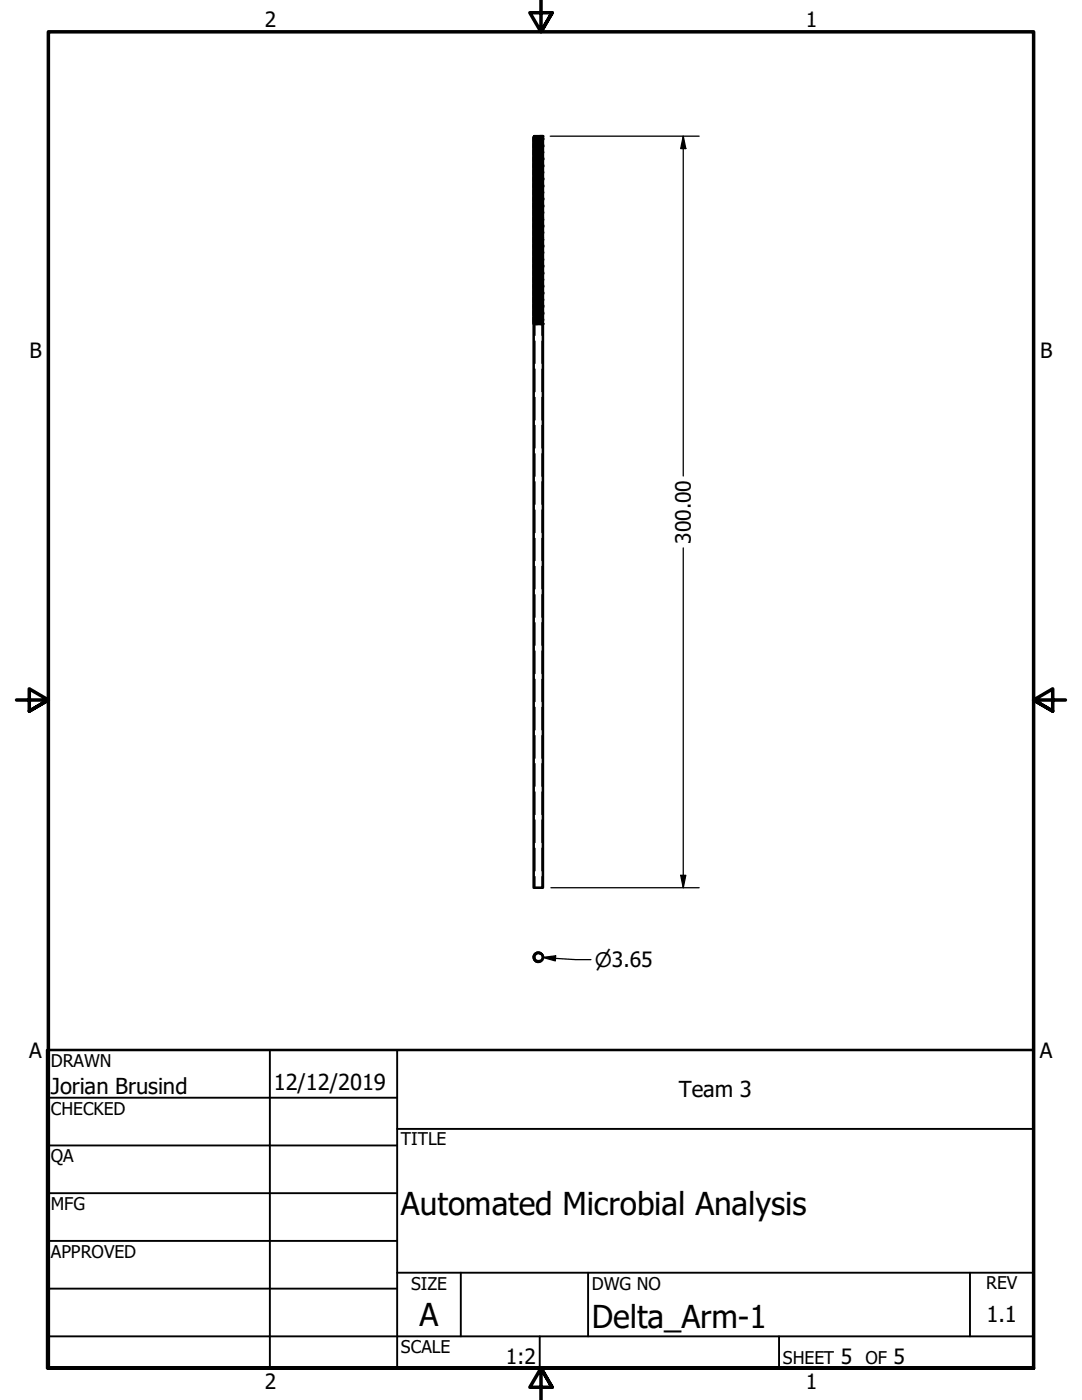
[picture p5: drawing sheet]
<svg xmlns="http://www.w3.org/2000/svg" width="216mm" height="279mm" viewBox="0 0 216 279" stroke-linecap="round" stroke-linejoin="round" font-family="sans-serif">
<defs><g id="words">
<g font-size="6.3">
<text x="80" y="242.5">Automated Microbial Analysis</text>
<text x="83.7" y="264.5">A</text>
<text x="118.1" y="265">Delta_Arm-1</text>
</g>
<g font-size="4.4">
<text x="10.2" y="218.2">Jorian Brusind</text>
<text x="54.6" y="217.6">12/12/2019</text>
<text x="135.4" y="219">Team 3</text>
<text x="196.8" y="263.8">1.1</text>
</g>
<g font-size="4.2">
<text x="52.8" y="5.3">2</text>
<text x="160.8" y="5.3">1</text>
<text x="5.9" y="71.4">B</text>
<text x="207.6" y="71.4">B</text>
<text x="137.9" y="108.5" transform="rotate(-90 137.9 108.5)">300.00</text>
<text x="5.8" y="211.1">A</text>
<text x="207.5" y="211.1">A</text>
<text x="100.9" y="272.3">1:2</text>
<text x="167.8" y="272.2">5</text>
<text x="178.3" y="272.2">5</text>
<text x="52.8" y="277.1">2</text>
<text x="160.8" y="277.1">1</text>
</g>
<text font-size="4" x="118.7" y="193">⌀3.65</text>
<g font-size="3.5">
<text x="10.2" y="212.9">DRAWN</text>
<text x="10.2" y="222.4">CHECKED</text>
<text x="10.2" y="232">QA</text>
<text x="80" y="228.6">TITLE</text>
<text x="10.2" y="241.5">MFG</text>
<text x="10.2" y="251">APPROVED</text>
<text x="82" y="257.4">SIZE</text>
<text x="118.1" y="257.4">DWG NO</text>
<text x="196.8" y="257.3">REV</text>
<text x="80" y="270.1">SCALE</text>
<text x="156.2" y="272.2">SHEET</text>
<text x="172.7" y="272.2">OF</text>
</g>
</g></defs>
<!-- layer: Hidden Narrow (ANSI) -->
<g fill="none" stroke="#000" stroke-width=".25">
<path d="M106.7 64.6v2.3M106.7 68.1v4.4M106.7 73.7v4.5M106.7 79.3v4.5M108.1 64.6v2.3M108.1 68.1v4.4M108.1 73.7v4.5M108.1 79.3v4.5M106.7 84.9v4.5M106.7 90.6v4.5M106.7 96.1v4.5M108.1 84.9v4.5"/>
<path d="M108.1 90.6v4.5M108.1 96.1v4.5M106.7 101.8v4.5M106.7 107.4v4.5M106.7 113v4.5M106.7 118.7v4.5M108.1 101.8v4.5M108.1 107.4v4.5M108.1 113v4.5M108.1 118.7v4.5M106.7 124.3v4.5M106.7 129.9v4.5"/>
<path d="M106.7 135.6v4.4M108.1 124.3v4.5M108.1 129.9v4.5M108.1 135.6v4.4M106.7 141.2v4.5M106.7 146.8v4.5M106.7 152.4v4.5M106.7 158.1v4.5M108.1 141.2v4.5M108.1 146.8v4.5M108.1 152.4v4.5M108.1 158.1v4.5"/>
<path d="M106.7 163.6v4.5M106.7 169.3v4.5M106.7 174.9v2.3M108.1 163.6v4.5M108.1 169.3v4.5M108.1 174.9v2.3M107.8 190.4a.69 .69 0 0 0-1.1 .6 .69 .69 0 0 0 1.1 .6"/>
</g>
<!-- layer: Visible (ANSI) -->
<g fill="none" stroke="#000" stroke-width=".51">
<path d="M106.5 39.8l.1 .1M106.5 39.6l.1 .1M106.5 39.4l.1 .1M106.5 39.2l.1 .1M106.5 39l.1 .1M106.5 38.8l.1 .1M106.5 38.6l.1 .1M106.5 38.4l.1 .1M106.5 38.2l.1 .1M106.5 38l.1 .1M106.5 37.8l.1 .1M106.5 37.6l.1 .1"/>
<path d="M106.5 37.4l.1 .1M106.5 37.2l.1 .1M106.5 37l.1 .1M106.5 36.8l.1 .1M106.5 36.6l.1 .1M106.5 36.2l.1 .1M106.5 36l.1 .1M106.5 35.8l.1 .1M106.5 35.6l.1 .1M106.5 35.4l.1 .1M106.5 35.2l.1 .1M106.5 35l.1 .1"/>
<path d="M106.5 34.8l.1 .1M106.5 34.6l.1 .1M106.5 34.4l.1 .1M106.5 34.2l.1 .1M106.5 34l.1 .1M106.5 33.8l.1 .1M106.5 33.6l.1 .1M106.5 33.4l.1 .1M106.5 33.2l.1 .1M106.5 33l.1 .1M106.5 32.8l.1 .1M106.5 32.6l.1 .1"/>
<path d="M106.5 32.2l.1 .1M106.5 32l.1 .1M106.5 31.8l.1 .1M106.5 31.6l.1 .1M106.5 31.4l.1 .1M106.5 31.2l.1 .1M106.5 31l.1 .1M106.5 30.8l.1 .1M106.5 30.6l.1 .1M106.5 30.4l.1 .1M106.5 30.2l.1 .1M106.5 30l.1 .1"/>
<path d="M106.5 29.8l.1 .1M106.5 29.6l.1 .1M106.5 29.4l.1 .1M106.5 29.2l.1 .1M106.5 29l.1 .1M106.5 28.8l.1 .1M106.5 28.6l.1 .1M106.5 28.2l.1 .1M106.5 28l.1 .1M106.5 27.8l.1 .1M106.5 27.6l.1 .1M106.5 27.4l.1 .1"/>
<path d="M106.6 27.2v.1M106.6 27.3v.1M106.6 27.5v.1M106.6 27.7h.1M106.6 27.9h.1M106.6 28.1h.1M106.6 28.7v.1M106.6 28.9v.1M106.6 29.1h.1M106.6 29.3h.1M106.6 29.5h.1M106.6 29.9v.1"/>
<path d="M106.6 30.1v.1M106.6 30.3v.1M106.6 30.5h.1M106.6 30.7h.1M106.6 30.9h.1M106.6 31.3v.1M106.6 31.5v.1M106.6 31.7v.1M106.6 31.9h.1M106.6 32.1h.1M106.6 32.7v.1M106.6 32.9v.1"/>
<path d="M106.6 33.1h.1M106.6 33.3h.1M106.6 33.5h.1M106.6 34.1v.1M106.6 34.3v.1M106.6 34.5h.1M106.6 34.7h.1M106.6 34.9h.1M106.6 35.3v.1M106.6 35.5v.1M106.6 35.7v.1M106.6 35.9h.1"/>
<path d="M106.6 36.1h.1M106.6 36.7v.1M106.6 36.9v.1M106.6 37.1h.1M106.6 37.3h.1M106.6 37.5h.1M106.6 38.1v.1M106.6 38.3v.1M106.6 38.5h.1M106.6 38.7h.1M106.6 38.9h.1M106.6 39.3v.1"/>
<path d="M106.6 39.5v.1M106.6 39.7v.1M106.6 39.9h.1M106.6 39.8h-.1M106.6 39.4h-.1M106.6 38.9l-.1 .1M106.6 38.4h-.1M106.6 37.5l-.1 .1M106.6 37h-.1M106.6 36.1l-.1 .1M106.6 34.7l-.1 .1M106.6 33.3l-.1 .1"/>
<path d="M106.6 31.9l-.1 .1M106.6 31.6h-.1M106.6 30.5l-.1 .1M106.6 30.2h-.1M106.6 29.1l-.1 .1M106.6 28.8h-.1M106.6 39.9l-.1 .1M106.6 39.6h-.1M106.6 39.1l-.1 .1M106.6 38.7l-.1 .1M106.6 38.5l-.1 .1M106.6 38.2h-.1"/>
<path d="M106.6 37.9l-.1 .1M106.6 37.7l-.1 .1M106.6 37.3l-.1 .1M106.6 37.1l-.1 .1M106.6 36.8h-.1M106.6 36.5l-.1 .1M106.6 36.3l-.1 .1M106.6 35.9l-.1 .1M106.6 35.8h-.1M106.6 35.6h-.1M106.6 35.4h-.1M106.6 35.1l-.1 .1"/>
<path d="M106.6 34.9l-.1 .1M106.6 34.5l-.1 .1M106.6 34.4h-.1M106.6 34.2h-.1M106.6 33.9l-.1 .1M106.6 33.7l-.1 .1M106.6 33.5l-.1 .1M106.6 33.1l-.1 .1M106.6 33h-.1M106.6 32.8h-.1M106.6 32.5l-.1 .1M106.6 32.3l-.1 .1"/>
<path d="M106.6 32.1l-.1 .1M106.6 31.8h-.1M106.6 31.4h-.1M106.6 31.1l-.1 .1M106.6 30.9l-.1 .1M106.6 30.7l-.1 .1M106.6 30.4h-.1M106.6 29.9l-.1 .1M106.6 29.7l-.1 .1M106.6 29.5l-.1 .1M106.6 29.3l-.1 .1M106.6 29h-.1"/>
<path d="M106.6 28.5l-.1 .1M106.6 28.3l-.1 .1M106.6 28.1l-.1 .1M106.6 27.9l-.1 .1M106.6 27.7l-.1 .1M106.6 27.6h-.1M106.6 27.4h-.1M108.2 27.2h-1.6M108.2 30.4l-1.6 .1M108.2 30.2l-1.6 .2M108.2 30l-1.6 .2M108.2 29.8l-1.6 .1"/>
<path d="M108.2 29.7h-1.6M108.2 29.5h-1.6M108.2 29.2l-1.6 .1M108.2 29l-1.6 .1M108.2 28.8l-1.6 .2M108.2 28.6l-1.6 .2M108.2 28.4l-1.6 .1M108.2 28.3h-1.6M108.2 28.1h-1.6M108.2 27.8l-1.6 .1M108.2 27.6l-1.6 .1M108.2 27.4l-1.6 .2"/>
<path d="M108.2 27.2l-1.6 .2M108.2 33.2l-1.6 .1M108.2 33l-1.6 .1M108.2 32.8l-1.6 .1M108.2 32.6l-1.6 .1M108.2 32.4l-1.6 .1M108.2 32.2l-1.6 .1M108.2 32l-1.6 .1M108.2 31.8l-1.6 .1M108.2 31.6l-1.6 .1M108.2 31.4l-1.6 .1M108.2 31.2l-1.6 .1"/>
<path d="M108.2 31l-1.6 .1M108.2 30.8l-1.6 .1M108.2 30.6l-1.6 .1M108.2 30.2l-1.6 .1M108.2 30l-1.6 .1M108.2 29.6l-1.6 .1M108.2 29.4l-1.6 .1M108.2 28.8l-1.6 .1M108.2 28.6l-1.6 .1M108.2 28.2l-1.6 .1M108.2 28l-1.6 .1M108.2 27.4l-1.6 .1"/>
<path d="M108.2 27.2l-1.6 .1M108.2 34l-1.6 .1M108.2 33.8l-1.6 .1M108.2 33.6l-1.6 .1M108.2 33.4l-1.6 .1M108.2 39.8l-1.6 .1M108.2 39.6l-1.6 .1M108.2 39.4l-1.6 .1M108.2 39.2l-1.6 .1M108.2 39l-1.6 .1M108.2 38.8l-1.6 .1M108.2 38.6l-1.6 .1"/>
<path d="M108.2 38.4l-1.6 .1M108.2 38.2l-1.6 .1M108.2 38l-1.6 .1M108.2 37.8l-1.6 .1M108.2 37.6l-1.6 .1M108.2 37.4l-1.6 .1M108.2 37.2l-1.6 .1M108.2 37l-1.6 .1M108.2 36.8l-1.6 .1M108.2 36.6l-1.6 .1M108.2 36.4l-1.6 .1M108.2 36.2l-1.6 .1"/>
<path d="M108.2 36l-1.6 .1M108.2 35.8l-1.6 .1M108.2 35.6l-1.6 .1M108.2 35.4l-1.6 .1M108.2 35.2l-1.6 .1M108.2 35l-1.6 .1M108.2 34.8l-1.6 .1M108.2 34.6l-1.6 .1M108.2 34.4l-1.6 .1M108.2 34.2l-1.6 .1M108.2 39.6l-1.6 .2M108.2 39.4l-1.6 .2"/>
<path d="M108.2 39.2l-1.6 .2M108.2 39.1h-1.6M108.2 38.9h-1.6M108.2 38.7h-1.6M108.2 38.2l-1.6 .2M108.2 38l-1.6 .2M108.2 37.7h-1.6M108.2 37.5h-1.6M108.2 36.8l-1.6 .2M108.2 36.6l-1.6 .2M108.2 36.3h-1.6M108.2 36.1h-1.6"/>
<path d="M108.2 35.6l-1.6 .2M108.2 35.4l-1.6 .2M108.2 35.2l-1.6 .2M108.2 35.1h-1.6M108.2 34.9h-1.6M108.2 34.7h-1.6M108.2 34.2l-1.6 .2M108.2 34l-1.6 .2M108.2 33.7h-1.6M108.2 33.5h-1.6M108.2 32.8l-1.6 .2M108.2 32.6l-1.6 .2"/>
<path d="M108.2 32.3h-1.6M108.2 32.1h-1.6M108.2 31.6l-1.6 .2M108.2 31.4l-1.6 .2M108.2 31.2l-1.6 .2M108.2 31.1h-1.6M108.2 30.9h-1.6M108.2 30.7h-1.6M108.2 37l.1 .1-1.8 .1M108.2 33l.1 .1-1.8 .1M108.2 31.6l.1 .1-1.8 .1M108.2 27.6l.1 .1-1.8 .1"/>
<path d="M108.2 27.2h.1M108.2 27.4h.1M108.2 28v.1M108.2 28.2v.1M108.2 28.4h.1M108.2 28.6h.1M108.2 28.8h.1M108.2 29.4v.1M108.2 29.6v.1M108.2 29.8h.1M108.2 30h.1M108.2 30.2h.1"/>
<path d="M108.2 30.6v.1M108.2 30.8v.1M108.2 31v.1M108.2 31.2h.1M108.2 31.4h.1M108.2 32v.1M108.2 32.2v.1M108.2 32.4h.1M108.2 32.6h.1M108.2 32.8h.1M108.2 33.4v.1M108.2 33.6v.1"/>
<path d="M108.2 33.8h.1M108.2 34h.1M108.2 34.2h.1M108.2 34.6v.1M108.2 34.8v.1M108.2 35v.1M108.2 35.2h.1M108.2 35.4h.1M108.2 36v.1M108.2 36.2v.1M108.2 36.4h.1M108.2 36.6h.1"/>
<path d="M108.2 36.8h.1M108.2 37.4v.1M108.2 37.6v.1M108.2 37.8h.1M108.2 38h.1M108.2 38.2h.1M108.2 38.6v.1M108.2 38.8v.1M108.2 39v.1M108.2 39.2h.1M108.2 39.4h.1M108.2 39.6l.1 .1"/>
<path d="M108.2 39.2l.1 .1M108.2 38.7h.1M108.2 38.2l.1 .1M108.2 37.8l.1 .1M108.2 37.5h.1M108.2 36.8l.1 .1M108.2 36.4l.1 .1M108.2 36.1h.1M108.2 35.6l.1 .1M108.2 35.1h.1M108.2 34.7h.1M108.2 34.2l.1 .1"/>
<path d="M108.2 33.7h.1M108.2 32.8l.1 .1M108.2 32.3h.1M108.2 31.4l.1 .1M108.2 30.9h.1M108.2 30l.1 .1M108.2 29.7h.1M108.2 28.6l.1 .1M108.2 28.3h.1M108.2 30.4l.1 .1M108.2 30.2l.1 .1M108.2 29.8l.1 .1"/>
<path d="M108.2 29.5h.1M108.2 29.2l.1 .1M108.2 29l.1 .1M108.2 28.8l.1 .1M108.2 28.4l.1 .1M108.2 28.1h.1M108.2 27.8l.1 .1M108.2 27.4l.1 .1M108.2 27.2l.1 .1M108.2 36.6l.1 .1M108.2 36.3h.1M108.2 35.8l.1 .1"/>
<path d="M108.2 35.4l.1 .1M108.2 35.2l.1 .1M108.2 34.9h.1M108.2 34.4l.1 .1M108.2 34l.1 .1M108.2 33.8l.1 .1M108.2 33.5h.1M108.2 33.2l.1 .1M108.2 32.6l.1 .1M108.2 32.4l.1 .1M108.2 32.1h.1M108.2 31.8l.1 .1"/>
<path d="M108.2 31.2l.1 .1M108.2 31.1h.1M108.2 30.7h.1M108.2 37.2l.1 .1M108.2 39.8l.1 .1M108.2 39.4l.1 .1M108.2 39.1h.1M108.2 38.9h.1M108.2 38.4l.1 .1M108.2 38l.1 .1M108.2 37.7h.1M108.3 39.9l-1.8 .1"/>
<path d="M108.3 39.7l-1.8 .1M108.3 39.5l-1.8 .1M108.3 39.3l-1.8 .1M108.3 39.1l-1.8 .1M108.3 38.9l-1.8 .1M108.3 38.7l-1.8 .1M108.3 38.5l-1.8 .1M108.3 38.3l-1.8 .1M108.3 38.1l-1.8 .1M108.3 37.9l-1.8 .1M108.3 37.7l-1.8 .1M108.3 37.5l-1.8 .1"/>
<path d="M108.3 37.3l-1.8 .1M108.3 36.9l-1.8 .1M108.3 36.7l-1.8 .1M108.3 36.5l-1.8 .1M108.3 36.3l-1.8 .1 .1 .1M108.3 36.1l-1.8 .1M108.3 35.9l-1.8 .1M108.3 35.7l-1.8 .1M108.3 35.5l-1.8 .1M108.3 35.3l-1.8 .1M108.3 35.1l-1.8 .1M108.3 34.9l-1.8 .1"/>
<path d="M108.3 34.7l-1.8 .1M108.3 34.5l-1.8 .1M108.3 34.3l-1.8 .1M108.3 34.1l-1.8 .1M108.3 33.9l-1.8 .1M108.3 33.7l-1.8 .1M108.3 33.5l-1.8 .1M108.3 33.3l-1.8 .1M108.3 32.9l-1.8 .1M108.3 32.7l-1.8 .1M108.3 32.5l-1.8 .1M108.3 32.3l-1.8 .1 .1 .1"/>
<path d="M108.3 32.1l-1.8 .1M108.3 31.9l-1.8 .1M108.3 31.5l-1.8 .1M108.3 31.3l-1.8 .1M108.3 31.1l-1.8 .1M108.3 30.9l-1.8 .1M108.3 30.7l-1.8 .1M108.3 30.5l-1.8 .1M108.3 30.3l-1.8 .1M108.3 30.1l-1.8 .1M108.3 29.9l-1.8 .1M108.3 29.7l-1.8 .1"/>
<path d="M108.3 29.5l-1.8 .1M108.3 29.3l-1.8 .1M108.3 29.1l-1.8 .1M108.3 28.9l-1.8 .1M108.3 28.7l-1.8 .1M108.3 28.5l-1.8 .1M108.3 28.3l-1.8 .1 .1 .1M108.3 28.1l-1.8 .1M108.3 27.9l-1.8 .1M108.3 27.5l-1.8 .1M108.3 27.3l-1.8 .1M108.3 39.9l-.1 .1"/>
<path d="M108.3 39.7l-.1 .1M108.3 39.5l-.1 .1M108.3 39.3l-.1 .1M108.3 39.1l-.1 .1M108.3 38.9l-.1 .1M108.3 38.7l-.1 .1M108.3 38.5l-.1 .1M108.3 38.3l-.1 .1M108.3 38.1l-.1 .1M108.3 37.9l-.1 .1M108.3 37.7l-.1 .1M108.3 37.5l-.1 .1"/>
<path d="M108.3 37.3l-.1 .1M108.3 37.1l-.1 .1M108.3 36.9l-.1 .1M108.3 36.7l-.1 .1M108.3 36.5l-.1 .1M108.3 36.3l-.1 .1M108.3 36.1l-.1 .1M108.3 35.9l-.1 .1M108.3 35.7l-.1 .1M108.3 35.5l-.1 .1M108.3 35.3l-.1 .1M108.3 35.1l-.1 .1"/>
<path d="M108.3 34.9l-.1 .1M108.3 34.7l-.1 .1M108.3 34.5l-.1 .1M108.3 34.3l-.1 .1M108.3 34.1l-.1 .1M108.3 33.9l-.1 .1M108.3 33.7l-.1 .1M108.3 33.5l-.1 .1M108.3 33.3l-.1 .1M108.3 33.1l-.1 .1M108.3 32.9l-.1 .1M108.3 32.7l-.1 .1"/>
<path d="M108.3 32.5l-.1 .1M108.3 32.3l-.1 .1M108.3 32.1l-.1 .1M108.3 31.9l-.1 .1M108.3 31.8h-.1M108.3 31.5l-.1 .1M108.3 31.3l-.1 .1M108.3 31.1l-.1 .1M108.3 30.9l-.1 .1M108.3 30.7l-.1 .1M108.3 30.5l-.1 .1M108.3 30.3l-.1 .1"/>
<path d="M108.3 30.1l-.1 .1M108.3 29.9l-.1 .1M108.3 29.7l-.1 .1M108.3 29.5l-.1 .1M108.3 29.3l-.1 .1M108.3 29.1l-.1 .1M108.3 28.9l-.1 .1M108.3 28.7l-.1 .1M108.3 28.5l-.1 .1M108.3 28.3l-.1 .1M108.3 28.1l-.1 .1M108.3 27.9l-.1 .1"/>
<path d="M108.3 27.7l-.1 .1M108.3 27.5l-.1 .1M108.3 27.3l-.1 .1M106.5 59.8l.1 .1M106.5 59.6l.1 .1M106.5 59.4l.1 .1M106.5 59.2l.1 .1M106.5 59l.1 .1M106.5 58.8l.1 .1M106.5 58.6l.1 .1M106.5 58.4l.1 .1M106.5 58.2l.1 .1"/>
<path d="M106.5 58l.1 .1M106.5 57.6l.1 .1M106.5 57.4l.1 .1M106.5 57.2l.1 .1M106.5 57l.1 .1M106.5 56.8l.1 .1M106.5 56.6l.1 .1M106.5 56.4l.1 .1M106.5 56.2l.1 .1M106.5 56l.1 .1M106.5 55.8l.1 .1M106.5 55.6l.1 .1"/>
<path d="M106.5 55.4l.1 .1M106.5 55.2l.1 .1M106.5 55l.1 .1M106.5 54.8l.1 .1M106.5 54.6l.1 .1M106.5 54.4l.1 .1M106.5 54.2l.1 .1M106.5 54l.1 .1M106.5 53.6l.1 .1M106.5 53.4l.1 .1M106.5 53.2l.1 .1M106.5 53l.1 .1"/>
<path d="M106.5 52.8l.1 .1M106.5 52.6l.1 .1M106.5 52.4l.1 .1M106.5 52.2l.1 .1M106.5 52l.1 .1M106.5 51.8l.1 .1M106.5 51.6l.1 .1M106.5 51.4l.1 .1M106.5 51.2l.1 .1M106.5 51l.1 .1M106.5 50.8l.1 .1M106.5 50.6l.1 .1"/>
<path d="M106.5 50.4l.1 .1M106.5 50.2l.1 .1M106.5 50l.1 .1M106.5 49.6l.1 .1M106.5 49.4l.1 .1M106.5 49.2l.1 .1M106.5 49l.1 .1M106.5 48.8l.1 .1M106.5 48.6l.1 .1M106.5 48.4l.1 .1M106.5 48.2l.1 .1M106.5 48l.1 .1"/>
<path d="M106.5 47.8l.1 .1M106.5 47.6l.1 .1M106.5 47.4l.1 .1M106.5 47.2l.1 .1M106.5 47l.1 .1M106.5 46.8l.1 .1M106.5 46.6l.1 .1M106.5 46.4l.1 .1M106.5 46.2l.1 .1M106.5 46l.1 .1M106.5 45.6l.1 .1M106.5 45.4l.1 .1"/>
<path d="M106.5 45.2l.1 .1M106.5 45l.1 .1M106.5 44.8l.1 .1M106.5 44.6l.1 .1M106.5 44.2l.1 .1M106.5 44l.1 .1M106.5 43.8l.1 .1M106.5 43.6l.1 .1M106.5 43.4l.1 .1M106.5 43.2l.1 .1M106.5 43l.1 .1M106.5 42.8l.1 .1"/>
<path d="M106.5 42.6l.1 .1M106.5 42.4l.1 .1M106.5 42.2l.1 .1M106.5 42l.1 .1M106.5 41.8l.1 .1M106.5 41.6l.1 .1M106.5 41.4l.1 .1M106.5 41.2l.1 .1M106.5 41l.1 .1M106.5 40.8l.1 .1M106.5 40.6l.1 .1M106.5 40.2l.1 .1"/>
<path d="M106.5 40l.1 .1M106.6 40.1h.1M106.6 40.7v.1M106.6 40.9v.1M106.6 41.1h.1M106.6 41.3h.1M106.6 41.5h.1M106.6 42.1v.1M106.6 42.3v.1M106.6 42.5h.1M106.6 42.7h.1M106.6 42.9h.1"/>
<path d="M106.6 43.3v.1M106.6 43.5v.1M106.6 43.7v.1M106.6 43.9h.1M106.6 44.1h.1M106.6 44.7v.1M106.6 44.9v.1M106.6 45.1h.1M106.6 45.3h.1M106.6 45.5h.1M106.6 46.1v.1M106.6 46.3v.1"/>
<path d="M106.6 46.5h.1M106.6 46.7h.1M106.6 46.9h.1M106.6 47.3v.1M106.6 47.5v.1M106.6 47.7v.1M106.6 47.9h.1M106.6 48.1h.1M106.6 48.7v.1M106.6 48.9v.1M106.6 49.1h.1M106.6 49.3h.1"/>
<path d="M106.6 49.5h.1M106.6 50.1v.1M106.6 50.3v.1M106.6 50.5h.1M106.6 50.7h.1M106.6 50.9h.1M106.6 51.3v.1M106.6 51.5v.1M106.6 51.7v.1M106.6 51.9h.1M106.6 52.1h.1M106.6 52.7v.1"/>
<path d="M106.6 52.9v.1M106.6 53.1h.1M106.6 53.3h.1M106.6 53.5h.1M106.6 54.1v.1M106.6 54.3v.1M106.6 54.5h.1M106.6 54.7h.1M106.6 54.9h.1M106.6 55.3v.1M106.6 55.5v.1M106.6 55.7v.1"/>
<path d="M106.6 55.9h.1M106.6 56.1h.1M106.6 56.3h.1M106.6 56.7v.1M106.6 56.9v.1M106.6 57.1v.1M106.6 57.3h.1M106.6 57.5h.1M106.6 58.1v.1M106.6 58.3v.1M106.6 58.5h.1M106.6 58.7h.1"/>
<path d="M106.6 58.9h.1M106.6 59.5v.1M106.6 59.7v.1M106.6 59.9h.1M106.6 58.7l-.1 .1M106.6 58.4h-.1M106.6 57.3l-.1 .1M106.6 57h-.1M106.6 55.9l-.1 .1M106.6 55.6h-.1M106.6 54.5l-.1 .1M106.6 54.2h-.1"/>
<path d="M106.6 53.1l-.1 .1M106.6 52.8h-.1M106.6 52.3l-.1 .1M106.6 51.8h-.1M106.6 50.9l-.1 .1M106.6 50.4h-.1M106.6 49.5l-.1 .1M106.6 48.1l-.1 .1M106.6 46.7l-.1 .1M106.6 45.3l-.1 .1M106.6 45h-.1M106.6 43.9l-.1 .1"/>
<path d="M106.6 43.6h-.1M106.6 42.5l-.1 .1M106.6 42.2h-.1M106.6 41.1l-.1 .1M106.6 40.8h-.1M106.6 59.9l-.1 .1M106.6 59.8h-.1M106.6 59.6h-.1M106.6 59.3l-.1 .1M106.6 59.1l-.1 .1M106.6 58.9l-.1 .1M106.6 58.5l-.1 .1"/>
<path d="M106.6 58.2h-.1M106.6 57.9l-.1 .1M106.6 57.7l-.1 .1M106.6 57.5l-.1 .1M106.6 57.2h-.1M106.6 56.8h-.1M106.6 56.5l-.1 .1M106.6 56.3l-.1 .1M106.6 56.1l-.1 .1M106.6 55.8h-.1M106.6 55.3l-.1 .1M106.6 55.1l-.1 .1"/>
<path d="M106.6 54.9l-.1 .1M106.6 54.7l-.1 .1M106.6 54.4h-.1M106.6 53.9l-.1 .1M106.6 53.7l-.1 .1M106.6 53.5l-.1 .1M106.6 53.3l-.1 .1M106.6 53h-.1M106.6 52.5l-.1 .1M106.6 52.1l-.1 .1M106.6 51.9l-.1 .1M106.6 51.6h-.1"/>
<path d="M106.6 51.3l-.1 .1M106.6 51.1l-.1 .1M106.6 50.7l-.1 .1M106.6 50.5l-.1 .1M106.6 50.2h-.1M106.6 49.9l-.1 .1M106.6 49.7l-.1 .1M106.6 49.3l-.1 .1M106.6 49.1l-.1 .1M106.6 49h-.1M106.6 48.8h-.1M106.6 48.5l-.1 .1"/>
<path d="M106.6 48.3l-.1 .1M106.6 47.9l-.1 .1M106.6 47.8h-.1M106.6 47.6h-.1M106.6 47.4h-.1M106.6 47.1l-.1 .1M106.6 46.9l-.1 .1M106.6 46.5l-.1 .1M106.6 46.4h-.1M106.6 46.2h-.1M106.6 45.9l-.1 .1M106.6 45.7l-.1 .1"/>
<path d="M106.6 45.5l-.1 .1M106.6 45.1l-.1 .1M106.6 44.8h-.1M106.6 44.5l-.1 .1M106.6 44.3l-.1 .1M106.6 44.1l-.1 .1M106.6 43.8h-.1M106.6 43.4h-.1M106.6 43.1l-.1 .1M106.6 42.9l-.1 .1M106.6 42.7l-.1 .1M106.6 42.4h-.1"/>
<path d="M106.6 41.9l-.1 .1M106.6 41.7l-.1 .1M106.6 41.5l-.1 .1M106.6 41.3l-.1 .1M106.6 41h-.1M106.6 40.5l-.1 .1M106.6 40.3l-.1 .1M106.6 40.1l-.1 .1M108.2 40.2l-1.6 .1M108.2 40l-1.6 .1M108.2 41l-1.6 .1M108.2 40.8l-1.6 .1"/>
<path d="M108.2 40.6l-1.6 .1M108.2 40.4l-1.6 .1M108.2 47.2l-1.6 .1M108.2 47l-1.6 .1M108.2 46.8l-1.6 .1M108.2 46.6l-1.6 .1M108.2 46.4l-1.6 .1M108.2 46.2l-1.6 .1M108.2 46l-1.6 .1M108.2 45.8l-1.6 .1M108.2 45.6l-1.6 .1M108.2 45.4l-1.6 .1"/>
<path d="M108.2 45.2l-1.6 .1M108.2 45l-1.6 .1M108.2 44.8l-1.6 .1M108.2 44.6l-1.6 .1M108.2 44.4l-1.6 .1M108.2 44.2l-1.6 .1M108.2 44l-1.6 .1M108.2 43.8l-1.6 .1M108.2 43.6l-1.6 .1M108.2 43.4l-1.6 .1M108.2 43.2l-1.6 .1M108.2 43l-1.6 .1"/>
<path d="M108.2 42.8l-1.6 .1M108.2 42.6l-1.6 .1M108.2 42.4l-1.6 .1M108.2 42.2l-1.6 .1M108.2 42l-1.6 .1M108.2 41.8l-1.6 .1M108.2 41.6l-1.6 .1M108.2 41.4l-1.6 .1M108.2 41.2l-1.6 .1M108.2 48l-1.6 .1M108.2 47.8l-1.6 .1M108.2 47.6l-1.6 .1"/>
<path d="M108.2 47.4l-1.6 .1M108.2 54.2l-1.6 .1M108.2 54l-1.6 .1M108.2 53.8l-1.6 .1M108.2 53.6l-1.6 .1M108.2 53.4l-1.6 .1M108.2 53.2l-1.6 .1M108.2 53l-1.6 .1M108.2 52.8l-1.6 .1M108.2 52.6l-1.6 .1M108.2 52.4l-1.6 .1M108.2 52.2l-1.6 .1"/>
<path d="M108.2 52l-1.6 .1M108.2 51.8l-1.6 .1M108.2 51.6l-1.6 .1M108.2 51.4l-1.6 .1M108.2 51.2l-1.6 .1M108.2 51l-1.6 .1M108.2 50.8l-1.6 .1M108.2 50.6l-1.6 .1M108.2 50.4l-1.6 .1M108.2 50.2l-1.6 .1M108.2 50l-1.6 .1M108.2 49.8l-1.6 .1"/>
<path d="M108.2 49.6l-1.6 .1M108.2 49.4l-1.6 .1M108.2 49.2l-1.6 .1M108.2 49l-1.6 .1M108.2 48.8l-1.6 .1M108.2 48.6l-1.6 .1M108.2 48.4l-1.6 .1M108.2 48.2l-1.6 .1M108.2 55l-1.6 .1M108.2 54.8l-1.6 .1M108.2 54.6l-1.6 .1M108.2 54.4l-1.6 .1"/>
<path d="M108.2 59.8l-1.6 .1M108.2 59.6l-1.6 .1M108.2 59.4l-1.6 .1M108.2 59.2l-1.6 .1M108.2 59l-1.6 .1M108.2 58.8l-1.6 .1M108.2 58.6l-1.6 .1M108.2 58.4l-1.6 .1M108.2 58.2l-1.6 .1M108.2 58l-1.6 .1M108.2 57.8l-1.6 .1M108.2 57.6l-1.6 .1"/>
<path d="M108.2 57.4l-1.6 .1M108.2 57.2l-1.6 .1M108.2 57l-1.6 .1M108.2 56.8l-1.6 .1M108.2 56.6l-1.6 .1M108.2 56.4l-1.6 .1M108.2 56.2l-1.6 .1M108.2 56l-1.6 .1M108.2 55.8l-1.6 .1M108.2 55.6l-1.6 .1M108.2 55.4l-1.6 .1M108.2 55.2l-1.6 .1"/>
<path d="M108.2 59.6l-1.6 .2M108.2 59.4l-1.6 .2M108.2 59.1h-1.6M108.2 58.9h-1.6M108.2 58.2l-1.6 .2M108.2 58l-1.6 .2M108.2 57.7h-1.6M108.2 57.5h-1.6M108.2 57l-1.6 .2M108.2 56.8l-1.6 .2M108.2 56.6l-1.6 .2M108.2 56.5h-1.6"/>
<path d="M108.2 56.3h-1.6M108.2 56.1h-1.6M108.2 55.6l-1.6 .2M108.2 55.4l-1.6 .2M108.2 55.1h-1.6M108.2 54.9h-1.6M108.2 54.2l-1.6 .2M108.2 54l-1.6 .2M108.2 53.7h-1.6M108.2 53.5h-1.6M108.2 52.8l-1.6 .2M108.2 52.6l-1.6 .2"/>
<path d="M108.2 52.5h-1.6M108.2 52.3h-1.6M108.2 52.1h-1.6M108.2 51.6l-1.6 .2M108.2 51.4l-1.6 .2M108.2 51.1h-1.6M108.2 50.9h-1.6M108.2 50.2l-1.6 .2M108.2 50l-1.6 .2M108.2 49.7h-1.6M108.2 49.5h-1.6M108.2 48.8l-1.6 .2"/>
<path d="M108.2 48.6l-1.6 .2M108.2 48.5h-1.6M108.2 48.3h-1.6M108.2 48.1h-1.6M108.2 47.6l-1.6 .2M108.2 47.4l-1.6 .2M108.2 47.2l-1.6 .2M108.2 47.1h-1.6M108.2 46.9h-1.6M108.2 46.2l-1.6 .2M108.2 46l-1.6 .2M108.2 45.7h-1.6"/>
<path d="M108.2 45.5h-1.6M108.2 44.8l-1.6 .2M108.2 44.6l-1.6 .2M108.2 44.3h-1.6M108.2 44.1h-1.6M108.2 43.6l-1.6 .2M108.2 43.4l-1.6 .2M108.2 43.2l-1.6 .2M108.2 43.1h-1.6M108.2 42.9h-1.6M108.2 42.7h-1.6M108.2 42.2l-1.6 .2"/>
<path d="M108.2 42l-1.6 .2M108.2 41.7h-1.6M108.2 41.5h-1.6M108.2 40.8l-1.6 .2M108.2 40.6l-1.6 .2M108.2 40.3h-1.6M108.2 40.1h-1.6M108.2 58.4l.1 .1-1.8 .1M108.2 57l.1 .2h-1.8M108.2 53l.1 .1-1.8 .1M108.2 49l.1 .1-1.8 .1M108.2 45l.1 .1-1.8 .1"/>
<path d="M108.2 41l.1 .1-1.8 .1M108.2 40v.1M108.2 40.2v.1M108.2 40.4h.1M108.2 40.6h.1M108.2 40.8h.1M108.2 41.4v.1M108.2 41.6v.1M108.2 41.8h.1M108.2 42h.1M108.2 42.2h.1M108.2 42.6v.1"/>
<path d="M108.2 42.8v.1M108.2 43v.1M108.2 43.2h.1M108.2 43.4h.1M108.2 43.6h.1M108.2 44v.1M108.2 44.2v.1M108.2 44.4h.1M108.2 44.6h.1M108.2 44.8h.1M108.2 45.4v.1M108.2 45.6v.1"/>
<path d="M108.2 45.8h.1M108.2 46h.1M108.2 46.2h.1M108.2 46.8v.1M108.2 47v.1M108.2 47.2h.1M108.2 47.4h.1M108.2 47.6h.1M108.2 48v.1M108.2 48.2v.1M108.2 48.4v.1M108.2 48.6h.1"/>
<path d="M108.2 48.8h.1M108.2 49.4v.1M108.2 49.6v.1M108.2 49.8h.1M108.2 50h.1M108.2 50.2h.1M108.2 50.8v.1M108.2 51v.1M108.2 51.2h.1M108.2 51.4h.1M108.2 51.6h.1M108.2 52v.1"/>
<path d="M108.2 52.2v.1M108.2 52.4v.1M108.2 52.6h.1M108.2 52.8h.1M108.2 53.4v.1M108.2 53.6v.1M108.2 53.8h.1M108.2 54h.1M108.2 54.2h.1M108.2 54.8v.1M108.2 55v.1M108.2 55.2h.1"/>
<path d="M108.2 55.4h.1M108.2 55.6h.1M108.2 56v.1M108.2 56.2v.1M108.2 56.4v.1M108.2 56.6h.1M108.2 56.8h.1M108.2 57.4v.1M108.2 57.6v.1M108.2 57.8h.1M108.2 58h.1M108.2 58.2h.1"/>
<path d="M108.2 58.8v.1M108.2 59v.1M108.2 59.2h.1M108.2 59.4h.1M108.2 59.6h.1M108.2 59.4l.1 .1M108.2 58.9h.1M108.2 58l.1 .1M108.2 57.7h.1M108.2 56.6l.1 .1M108.2 56.3h.1M108.2 55.2l.1 .1"/>
<path d="M108.2 54.9h.1M108.2 53.8l.1 .1M108.2 53.5h.1M108.2 52.5h.1M108.2 52.1h.1M108.2 51.6l.1 .1M108.2 51.1h.1M108.2 50.2l.1 .1M108.2 49.8l.1 .1M108.2 48.8l.1 .1M108.2 48.5h.1M108.2 47.4l.1 .1"/>
<path d="M108.2 47.1h.1M108.2 46l.1 .1M108.2 45.7h.1M108.2 44.6l.1 .1M108.2 44.3h.1M108.2 43.4l.1 .1M108.2 42.9h.1M108.2 42l.1 .1M108.2 41.5h.1M108.2 40.6l.1 .1M108.2 40.1h.1M108.2 43.6l.1 .1"/>
<path d="M108.2 43.2l.1 .1M108.2 43.1h.1M108.2 42.7h.1M108.2 42.4l.1 .1M108.2 42.2l.1 .1M108.2 41.8l.1 .1M108.2 41.7h.1M108.2 41.2l.1 .1M108.2 40.8l.1 .1M108.2 40.4l.1 .1M108.2 40.3h.1M108.2 44.4l.1 .1"/>
<path d="M108.2 44.1h.1M108.2 43.8l.1 .1M108.2 50.6l.1 .1M108.2 50.4l.1 .1M108.2 50l.1 .1M108.2 49.7h.1M108.2 49.5h.1M108.2 49.2l.1 .1M108.2 48.6l.1 .1M108.2 48.3h.1M108.2 48.1h.1M108.2 47.8l.1 .1"/>
<path d="M108.2 47.6l.1 .1M108.2 47.2l.1 .1M108.2 46.9h.1M108.2 46.6l.1 .1M108.2 46.4l.1 .1M108.2 46.2l.1 .1M108.2 45.8l.1 .1M108.2 45.5h.1M108.2 45.2l.1 .1M108.2 44.8l.1 .1M108.2 51.4l.1 .1M108.2 51.2l.1 .1"/>
<path d="M108.2 50.9h.1M108.2 57.5h.1M108.2 57.2l.1 .1M108.2 56.8l.1 .1M108.2 56.5h.1M108.2 56.1h.1M108.2 55.8l.1 .1M108.2 55.6l.1 .1M108.2 55.4l.1 .1M108.2 55.1h.1M108.2 54.6l.1 .1M108.2 54.4l.1 .1"/>
<path d="M108.2 54.2l.1 .1M108.2 54l.1 .1M108.2 53.7h.1M108.2 53.2l.1 .1M108.2 52.8l.1 .1M108.2 52.6l.1 .1M108.2 52.3h.1M108.2 51.8l.1 .1M108.2 58.2l.1 .1M108.2 57.8l.1 .1M108.2 59.8l.1 .1M108.2 59.6l.1 .1"/>
<path d="M108.2 59.2l.1 .1M108.2 59.1h.1M108.2 58.6l.1 .1M108.3 59.9l-1.8 .1M108.3 59.7l-1.8 .1M108.3 59.5l-1.8 .1M108.3 59.3l-1.8 .1M108.3 59.1l-1.8 .1M108.3 58.9l-1.8 .1M108.3 58.7l-1.8 .1M108.3 58.3l-1.8 .1M108.3 58.1l-1.8 .1"/>
<path d="M108.3 57.9l-1.8 .1M108.3 57.7l-1.8 .1 .1 .1M108.3 57.5l-1.8 .1M108.3 57.3l-1.8 .1M108.3 56.9l-1.8 .1M108.3 56.7l-1.8 .1M108.3 56.5l-1.8 .1M108.3 56.3l-1.8 .1M108.3 56.1l-1.8 .1M108.3 55.9l-1.8 .1M108.3 55.7l-1.8 .1M108.3 55.5l-1.8 .1"/>
<path d="M108.3 55.3l-1.8 .1M108.3 55.1l-1.8 .1M108.3 54.9l-1.8 .1M108.3 54.7l-1.8 .1M108.3 54.5l-1.8 .1M108.3 54.3l-1.8 .1M108.3 54.1l-1.8 .1M108.3 53.9l-1.8 .1M108.3 53.7l-1.8 .1 .1 .1M108.3 53.5l-1.8 .1M108.3 53.3l-1.8 .1M108.3 52.9l-1.8 .1"/>
<path d="M108.3 52.7l-1.8 .1M108.3 52.5l-1.8 .1M108.3 52.3l-1.8 .1M108.3 52.1l-1.8 .1M108.3 51.9l-1.8 .1M108.3 51.7l-1.8 .1M108.3 51.5l-1.8 .1M108.3 51.3l-1.8 .1M108.3 51.1l-1.8 .1M108.3 50.9l-1.8 .1M108.3 50.7l-1.8 .1M108.3 50.5l-1.8 .1"/>
<path d="M108.3 50.3l-1.8 .1M108.3 50.1l-1.8 .1M108.3 49.9l-1.8 .1M108.3 49.7l-1.8 .1 .1 .1M108.3 49.5l-1.8 .1M108.3 49.3l-1.8 .1M108.3 48.9l-1.8 .1M108.3 48.7l-1.8 .1M108.3 48.5l-1.8 .1M108.3 48.3l-1.8 .1M108.3 48.1l-1.8 .1M108.3 47.9l-1.8 .1"/>
<path d="M108.3 47.7l-1.8 .1M108.3 47.5l-1.8 .1M108.3 47.3l-1.8 .1M108.3 47.1l-1.8 .1M108.3 46.9l-1.8 .1M108.3 46.7l-1.8 .1M108.3 46.5l-1.8 .1M108.3 46.3l-1.8 .1M108.3 46.1l-1.8 .1M108.3 45.9l-1.8 .1M108.3 45.7l-1.8 .1 .1 .1M108.3 45.5l-1.8 .1"/>
<path d="M108.3 45.3l-1.8 .1M108.3 44.9l-1.8 .1M108.3 44.7l-1.8 .1M108.3 44.5l-1.8 .1M108.3 44.3l-1.8 .1 .1 .1M108.3 44.1l-1.8 .1M108.3 43.9l-1.8 .1M108.3 43.7l-1.8 .1M108.3 43.5l-1.8 .1M108.3 43.3l-1.8 .1M108.3 43.1l-1.8 .1M108.3 42.9l-1.8 .1"/>
<path d="M108.3 42.7l-1.8 .1M108.3 42.5l-1.8 .1M108.3 42.3l-1.8 .1M108.3 42.1l-1.8 .1M108.3 41.9l-1.8 .1M108.3 41.7l-1.8 .1M108.3 41.5l-1.8 .1M108.3 41.3l-1.8 .1M108.3 40.9l-1.8 .1M108.3 40.7l-1.8 .1M108.3 40.5l-1.8 .1M108.3 40.3l-1.8 .1 .1 .1"/>
<path d="M108.3 40.1l-1.8 .1M108.3 59.9l-.1 .1M108.3 59.7l-.1 .1M108.3 59.5l-.1 .1M108.3 59.3l-.1 .1M108.3 59.1l-.1 .1M108.3 58.9l-.1 .1M108.3 58.7l-.1 .1M108.3 58.5l-.1 .1M108.3 58.3l-.1 .1M108.3 58.1l-.1 .1M108.3 57.9l-.1 .1"/>
<path d="M108.3 57.7l-.1 .1M108.3 57.5l-.1 .1M108.3 57.3l-.1 .1M108.3 57.2h-.1M108.3 56.9l-.1 .1M108.3 56.7l-.1 .1M108.3 56.5l-.1 .1M108.3 56.3l-.1 .1M108.3 56.1l-.1 .1M108.3 55.9l-.1 .1M108.3 55.7l-.1 .1M108.3 55.5l-.1 .1"/>
<path d="M108.3 55.3l-.1 .1M108.3 55.1l-.1 .1M108.3 54.9l-.1 .1M108.3 54.7l-.1 .1M108.3 54.5l-.1 .1M108.3 54.3l-.1 .1M108.3 54.1l-.1 .1M108.3 53.9l-.1 .1M108.3 53.7l-.1 .1M108.3 53.5l-.1 .1M108.3 53.3l-.1 .1M108.3 53.1l-.1 .1"/>
<path d="M108.3 52.9l-.1 .1M108.3 52.7l-.1 .1M108.3 52.5l-.1 .1M108.3 52.3l-.1 .1M108.3 52.1l-.1 .1M108.3 51.9l-.1 .1M108.3 51.7l-.1 .1M108.3 51.5l-.1 .1M108.3 51.3l-.1 .1M108.3 51.1l-.1 .1M108.3 50.9l-.1 .1M108.3 50.7l-.1 .1"/>
<path d="M108.3 50.5l-.1 .1M108.3 50.3l-.1 .1M108.3 50.1l-.1 .1M108.3 49.9l-.1 .1M108.3 49.7l-.1 .1M108.3 49.5l-.1 .1M108.3 49.3l-.1 .1M108.3 49.1l-.1 .1M108.3 48.9l-.1 .1M108.3 48.7l-.1 .1M108.3 48.5l-.1 .1M108.3 48.3l-.1 .1"/>
<path d="M108.3 48.1l-.1 .1M108.3 47.9l-.1 .1M108.3 47.7l-.1 .1M108.3 47.5l-.1 .1M108.3 47.3l-.1 .1M108.3 47.1l-.1 .1M108.3 46.9l-.1 .1M108.3 46.7l-.1 .1M108.3 46.5l-.1 .1M108.3 46.3l-.1 .1M108.3 46.1l-.1 .1M108.3 45.9l-.1 .1"/>
<path d="M108.3 45.7l-.1 .1M108.3 45.5l-.1 .1M108.3 45.3l-.1 .1M108.3 45.1l-.1 .1M108.3 44.9l-.1 .1M108.3 44.7l-.1 .1M108.3 44.5l-.1 .1M108.3 44.3l-.1 .1M108.3 44.1l-.1 .1M108.3 43.9l-.1 .1M108.3 43.7l-.1 .1M108.3 43.5l-.1 .1"/>
<path d="M108.3 43.3l-.1 .1M108.3 43.1l-.1 .1M108.3 42.9l-.1 .1M108.3 42.7l-.1 .1M108.3 42.5l-.1 .1M108.3 42.3l-.1 .1M108.3 42.1l-.1 .1M108.3 41.9l-.1 .1M108.3 41.7l-.1 .1M108.3 41.5l-.1 .1M108.3 41.3l-.1 .1M108.3 41.1l-.1 .1"/>
<path d="M108.3 40.9l-.1 .1M108.3 40.7l-.1 .1M108.3 40.5l-.1 .1M108.3 40.3l-.1 .1M108.3 40.1l-.1 .1M106.5 64.6h1.8v112.6h-1.8zM106.5 64.4l.1 .1M106.5 64.2l.1 .1M106.5 64l.1 .1M106.5 63.8l.1 .1M106.5 63.6l.1 .1M106.5 63.4l.1 .1"/>
<path d="M106.5 63.2l.1 .1M106.5 63l.1 .1M106.5 62.8l.1 .1M106.5 62.6l.1 .1M106.5 62.4l.1 .1M106.5 62.2l.1 .1M106.5 62l.1 .1M106.5 61.6l.1 .1M106.5 61.4l.1 .1M106.5 61.2l.1 .1M106.5 61l.1 .1M106.5 60.8l.1 .1"/>
<path d="M106.5 60.6l.1 .1M106.5 60.4l.1 .1M106.5 60.2l.1 .1M106.5 60l.1 .1M106.6 64.6h.1M106.6 60.1h.1M106.6 60.3h.1M106.6 60.7v.1M106.6 60.9v.1M106.6 61.1v.1M106.6 61.3h.1M106.6 61.5h.1"/>
<path d="M106.6 62.1v.1M106.6 62.3v.1M106.6 62.5h.1M106.6 62.7h.1M106.6 62.9h.1M106.6 63.5v.1M106.6 63.7v.1M106.6 63.9h.1M106.6 64.1h.1M106.6 64.3h.1M106.6 64.3l-.1 .1M106.6 63.8h-.1"/>
<path d="M106.6 62.9l-.1 .1M106.6 61.5l-.1 .1M106.6 60.1l-.1 .1M106.6 64.5v.1M106.6 64.1l-.1 .1M106.6 63.9l-.1 .1M106.6 63.6h-.1M106.6 63.3l-.1 .1M106.6 63.1l-.1 .1M106.6 62.7l-.1 .1M106.6 62.5l-.1 .1M106.6 62.4h-.1"/>
<path d="M106.6 62.2h-.1M106.6 61.9l-.1 .1M106.6 61.7l-.1 .1M106.6 61.3l-.1 .1M106.6 61.2h-.1M106.6 61h-.1M106.6 60.8h-.1M106.6 60.5l-.1 .1M106.6 60.3l-.1 .1M108.1 64.5l-1.2 .1h1.3M108.1 64.5l-1.5 .1M108.1 64.5h.2"/>
<path d="M108.2 64.6h-.3M108.2 61.2l-1.6 .1M108.2 61l-1.6 .1M108.2 60.8l-1.6 .1M108.2 60.6l-1.6 .1M108.2 60.4l-1.6 .1M108.2 60.2l-1.6 .1M108.2 60l-1.6 .1M108.2 64.4l-1.6 .1M108.2 64.2l-1.6 .1M108.2 64l-1.6 .1M108.2 63.8l-1.6 .1"/>
<path d="M108.2 63.6l-1.6 .1M108.2 63.4l-1.6 .1M108.2 63.2l-1.6 .1M108.2 63l-1.6 .1M108.2 62.8l-1.6 .1M108.2 62.6l-1.6 .1M108.2 62.4l-1.6 .1M108.2 62.2l-1.6 .1M108.2 62l-1.6 .1M108.2 61.8l-1.6 .1M108.2 61.6l-1.6 .1M108.2 61.4l-1.6 .1"/>
<path d="M108.2 64.5h-1.6M108.2 64.3h-1.6M108.2 64.1h-1.6M108.2 63.6l-1.6 .2M108.2 63.4l-1.6 .2M108.2 63.1h-1.6M108.2 62.9h-1.6M108.2 62.2l-1.6 .2M108.2 62l-1.6 .2M108.2 61.7h-1.6M108.2 61.5h-1.6M108.2 61l-1.6 .2"/>
<path d="M108.2 60.8l-1.6 .2M108.2 60.6l-1.6 .2M108.2 60.5h-1.6M108.2 60.3h-1.6M108.2 60.1h-1.6M108.2 62.4l.1 .1-1.8 .1M108.2 60v.1M108.2 60.2v.1M108.2 60.4v.1M108.2 60.6h.1M108.2 60.8h.1M108.2 61.4v.1"/>
<path d="M108.2 61.6v.1M108.2 61.8h.1M108.2 62h.1M108.2 62.2h.1M108.2 62.8v.1M108.2 63v.1M108.2 63.2h.1M108.2 63.4h.1M108.2 63.6h.1M108.2 64v.1M108.2 64.2v.1M108.2 64.4v.1"/>
<path d="M108.2 64.5h.1M108.2 64.1h.1M108.2 63.6l.1 .1M108.2 63.1h.1M108.2 62.2l.1 .1M108.2 61.7h.1M108.2 60.8l.1 .1M108.2 60.3h.1M108.2 64.3h.1M108.2 63.8l.1 .1M108.2 63.4l.1 .1M108.2 63.2l.1 .1"/>
<path d="M108.2 62.9h.1M108.2 62.6l.1 .1M108.2 62l.1 .1M108.2 61.8l.1 .1M108.2 61.5h.1M108.2 61.2l.1 .1M108.2 61l.1 .1M108.2 60.6l.1 .1M108.2 60.5h.1M108.2 60.1h.1M108.3 64.3l-1.8 .1M108.3 64.1l-1.8 .1"/>
<path d="M108.3 63.9l-1.8 .1M108.3 63.7l-1.8 .1M108.3 63.5l-1.8 .1M108.3 63.3l-1.8 .1M108.3 63.1l-1.8 .1M108.3 62.9l-1.8 .1M108.3 62.7l-1.8 .1M108.3 62.3l-1.8 .1M108.3 62.1l-1.8 .1M108.3 61.9l-1.8 .1M108.3 61.7l-1.8 .1 .1 .1M108.3 61.5l-1.8 .1"/>
<path d="M108.3 61.3l-1.8 .1M108.3 61.1l-1.8 .1M108.3 60.9l-1.8 .1M108.3 60.7l-1.8 .1M108.3 60.5l-1.8 .1M108.3 60.3l-1.8 .1M108.3 60.1l-1.8 .1M108.3 64.5l-.1 .1M108.3 64.3l-.1 .1M108.3 64.1l-.1 .1M108.3 63.9l-.1 .1M108.3 63.7l-.1 .1"/>
<path d="M108.3 63.5l-.1 .1M108.3 63.3l-.1 .1M108.3 63.1l-.1 .1M108.3 62.9l-.1 .1M108.3 62.7l-.1 .1M108.3 62.5l-.1 .1M108.3 62.3l-.1 .1M108.3 62.1l-.1 .1M108.3 61.9l-.1 .1M108.3 61.7l-.1 .1M108.3 61.5l-.1 .1M108.3 61.3l-.1 .1"/>
<path d="M108.3 61.1l-.1 .1M108.3 60.9l-.1 .1M108.3 60.7l-.1 .1M108.3 60.5l-.1 .1M108.3 60.3l-.1 .1M108.3 60.1l-.1 .1"/>
<circle cx="107.4" cy="191.1" r=".92"/>
<circle cx="107.4" cy="191" r=".92"/>
</g>
<g fill="#000">
<circle cx="106.6" cy="29.7" r=".25"/>
<circle cx="106.6" cy="28.3" r=".25"/>
<circle cx="106.6" cy="31.1" r=".25"/>
<circle cx="106.6" cy="33.7" r=".25"/>
<circle cx="106.6" cy="28.5" r=".25"/>
<circle cx="106.6" cy="37.9" r=".25"/>
<circle cx="106.6" cy="37.7" r=".25"/>
<circle cx="106.6" cy="35.1" r=".25"/>
<circle cx="106.6" cy="39.1" r=".25"/>
<circle cx="106.6" cy="36.3" r=".25"/>
<circle cx="106.6" cy="33.9" r=".25"/>
<circle cx="106.6" cy="32.5" r=".25"/>
<circle cx="106.6" cy="32.3" r=".25"/>
<circle cx="106.6" cy="36.5" r=".25"/>
<circle cx="108.2" cy="39.6" r=".25"/>
<circle cx="108.2" cy="38.4" r=".25"/>
<circle cx="108.2" cy="37" r=".25"/>
<circle cx="108.2" cy="35.8" r=".25"/>
<circle cx="108.2" cy="34.4" r=".25"/>
<circle cx="108.2" cy="33.2" r=".25"/>
<circle cx="108.2" cy="33" r=".25"/>
<circle cx="108.2" cy="39.8" r=".25"/>
<circle cx="108.2" cy="37.2" r=".25"/>
<circle cx="108.2" cy="35.6" r=".25"/>
<circle cx="108.2" cy="31.8" r=".25"/>
<circle cx="108.2" cy="30.4" r=".25"/>
<circle cx="108.2" cy="27.2" r=".25"/>
<circle cx="108.2" cy="31.6" r=".25"/>
<circle cx="108.2" cy="29" r=".25"/>
<circle cx="108.2" cy="27.8" r=".25"/>
<circle cx="108.2" cy="27.6" r=".25"/>
<circle cx="108.2" cy="29.2" r=".25"/>
<circle cx="106.6" cy="57.9" r=".25"/>
<circle cx="106.6" cy="53.7" r=".25"/>
<circle cx="106.6" cy="49.9" r=".25"/>
<circle cx="106.6" cy="47.1" r=".25"/>
<circle cx="106.6" cy="45.9" r=".25"/>
<circle cx="106.6" cy="44.5" r=".25"/>
<circle cx="106.6" cy="59.3" r=".25"/>
<circle cx="106.6" cy="55.1" r=".25"/>
<circle cx="106.6" cy="53.9" r=".25"/>
<circle cx="106.6" cy="49.7" r=".25"/>
<circle cx="106.6" cy="45.7" r=".25"/>
<circle cx="106.6" cy="41.7" r=".25"/>
<circle cx="106.6" cy="40.3" r=".25"/>
<circle cx="106.6" cy="59.1" r=".25"/>
<circle cx="106.6" cy="57.7" r=".25"/>
<circle cx="106.6" cy="56.5" r=".25"/>
<circle cx="106.6" cy="51.1" r=".25"/>
<circle cx="106.6" cy="48.5" r=".25"/>
<circle cx="106.6" cy="44.3" r=".25"/>
<circle cx="106.6" cy="43.1" r=".25"/>
<circle cx="106.6" cy="40.5" r=".25"/>
<circle cx="106.6" cy="52.5" r=".25"/>
<circle cx="106.6" cy="41.9" r=".25"/>
<circle cx="108.2" cy="46.4" r=".25"/>
<circle cx="108.2" cy="43.8" r=".25"/>
<circle cx="108.2" cy="41" r=".25"/>
<circle cx="108.2" cy="59.8" r=".25"/>
<circle cx="108.2" cy="58.6" r=".25"/>
<circle cx="108.2" cy="58.4" r=".25"/>
<circle cx="108.2" cy="54.6" r=".25"/>
<circle cx="108.2" cy="53.2" r=".25"/>
<circle cx="108.2" cy="53" r=".25"/>
<circle cx="108.2" cy="51.8" r=".25"/>
<circle cx="108.2" cy="45.2" r=".25"/>
<circle cx="108.2" cy="45" r=".25"/>
<circle cx="108.2" cy="57" r=".25"/>
<circle cx="108.2" cy="55.8" r=".25"/>
<circle cx="108.2" cy="54.4" r=".25"/>
<circle cx="108.2" cy="50.4" r=".25"/>
<circle cx="108.2" cy="49.2" r=".25"/>
<circle cx="108.2" cy="49" r=".25"/>
<circle cx="108.2" cy="47.8" r=".25"/>
<circle cx="108.2" cy="42.4" r=".25"/>
<circle cx="108.2" cy="41.2" r=".25"/>
<circle cx="108.2" cy="57.2" r=".25"/>
<circle cx="106.6" cy="64.5" r=".25"/>
<circle cx="106.6" cy="63.3" r=".25"/>
<circle cx="106.6" cy="63.1" r=".25"/>
<circle cx="106.6" cy="60.5" r=".25"/>
<circle cx="106.6" cy="61.9" r=".25"/>
<circle cx="106.6" cy="61.7" r=".25"/>
<circle cx="108.2" cy="62.4" r=".25"/>
<circle cx="108.2" cy="62.6" r=".25"/>
<circle cx="108.2" cy="63.8" r=".25"/>
<circle cx="108.2" cy="61.2" r=".25"/>
<circle cx="108.2" cy="61" r=".25"/>
<circle cx="108.2" cy="64.6" r=".25"/>
</g>
<!-- layer: Border (ANSI) -->
<path d="M107.9 0v6.4l-2.2-3.9h4.5l-2.3 3.9 2.3-3.9M3.3 139.7h6.4l-3.9-2.2v4.4l3.9-2.2-3.9 2.2M212.6 139.7h-6.4l3.9-2.2v4.4l-3.9-2.2 3.9 2.2M9.7 273v-266.6h196.5v266.6h-196.5h196.5M110.2 276.9l-2.3-3.9 2.3 3.9h-4.5l2.2-3.9v6.4" fill="none" stroke="#000" stroke-width=".7"/>
<!-- layer: Title (ANSI) -->
<g fill="none" stroke="#000" stroke-width=".38">
<path d="M9.4 219.1h69.8M53.8 209.5v63.5M79.2 209.5v63.5M9.4 228.6h69.8M9.4 238.1h69.8M79.2 225.3h127M9.4 247.6h69.8M9.4 257.2h69.8M79.2 254h127M91.9 254v12.7M117.3 254v12.7M193.5 254v12.7"/>
<path d="M9.4 266.7h196.8M107.7 266.7v6.3M155.4 266.7v6.3"/>
</g>
<path d="M9.4 209.5h196.8v63.5h-196.8z" fill="none" stroke="#000" stroke-width=".51"/>
<!-- layer: Dimension (ANSI) -->
<path d="M109.8 27.2h29.7M136.3 27.2l.5 2.5h-1zM136.3 27.2v67.8M136.3 109.3v67.9M109.9 177.2h29.6M135.8 174.7h1l-.5 2.5zM108.3 191.1l2.6-.3-.1 1zM108.3 191.1l6.6 .4h3" fill="none" stroke="#000" stroke-width=".25"/>
<g fill="#000">
<path d="M136.3 27.2l.5 2.5h-1z" fill-rule="evenodd"/>
<path d="M135.8 174.7h1l-.5 2.5z" fill-rule="evenodd"/>
<path d="M108.3 191.1l2.6-.3-.1 1z" fill-rule="evenodd"/>
</g>
<use href="#words"/>
</svg>
